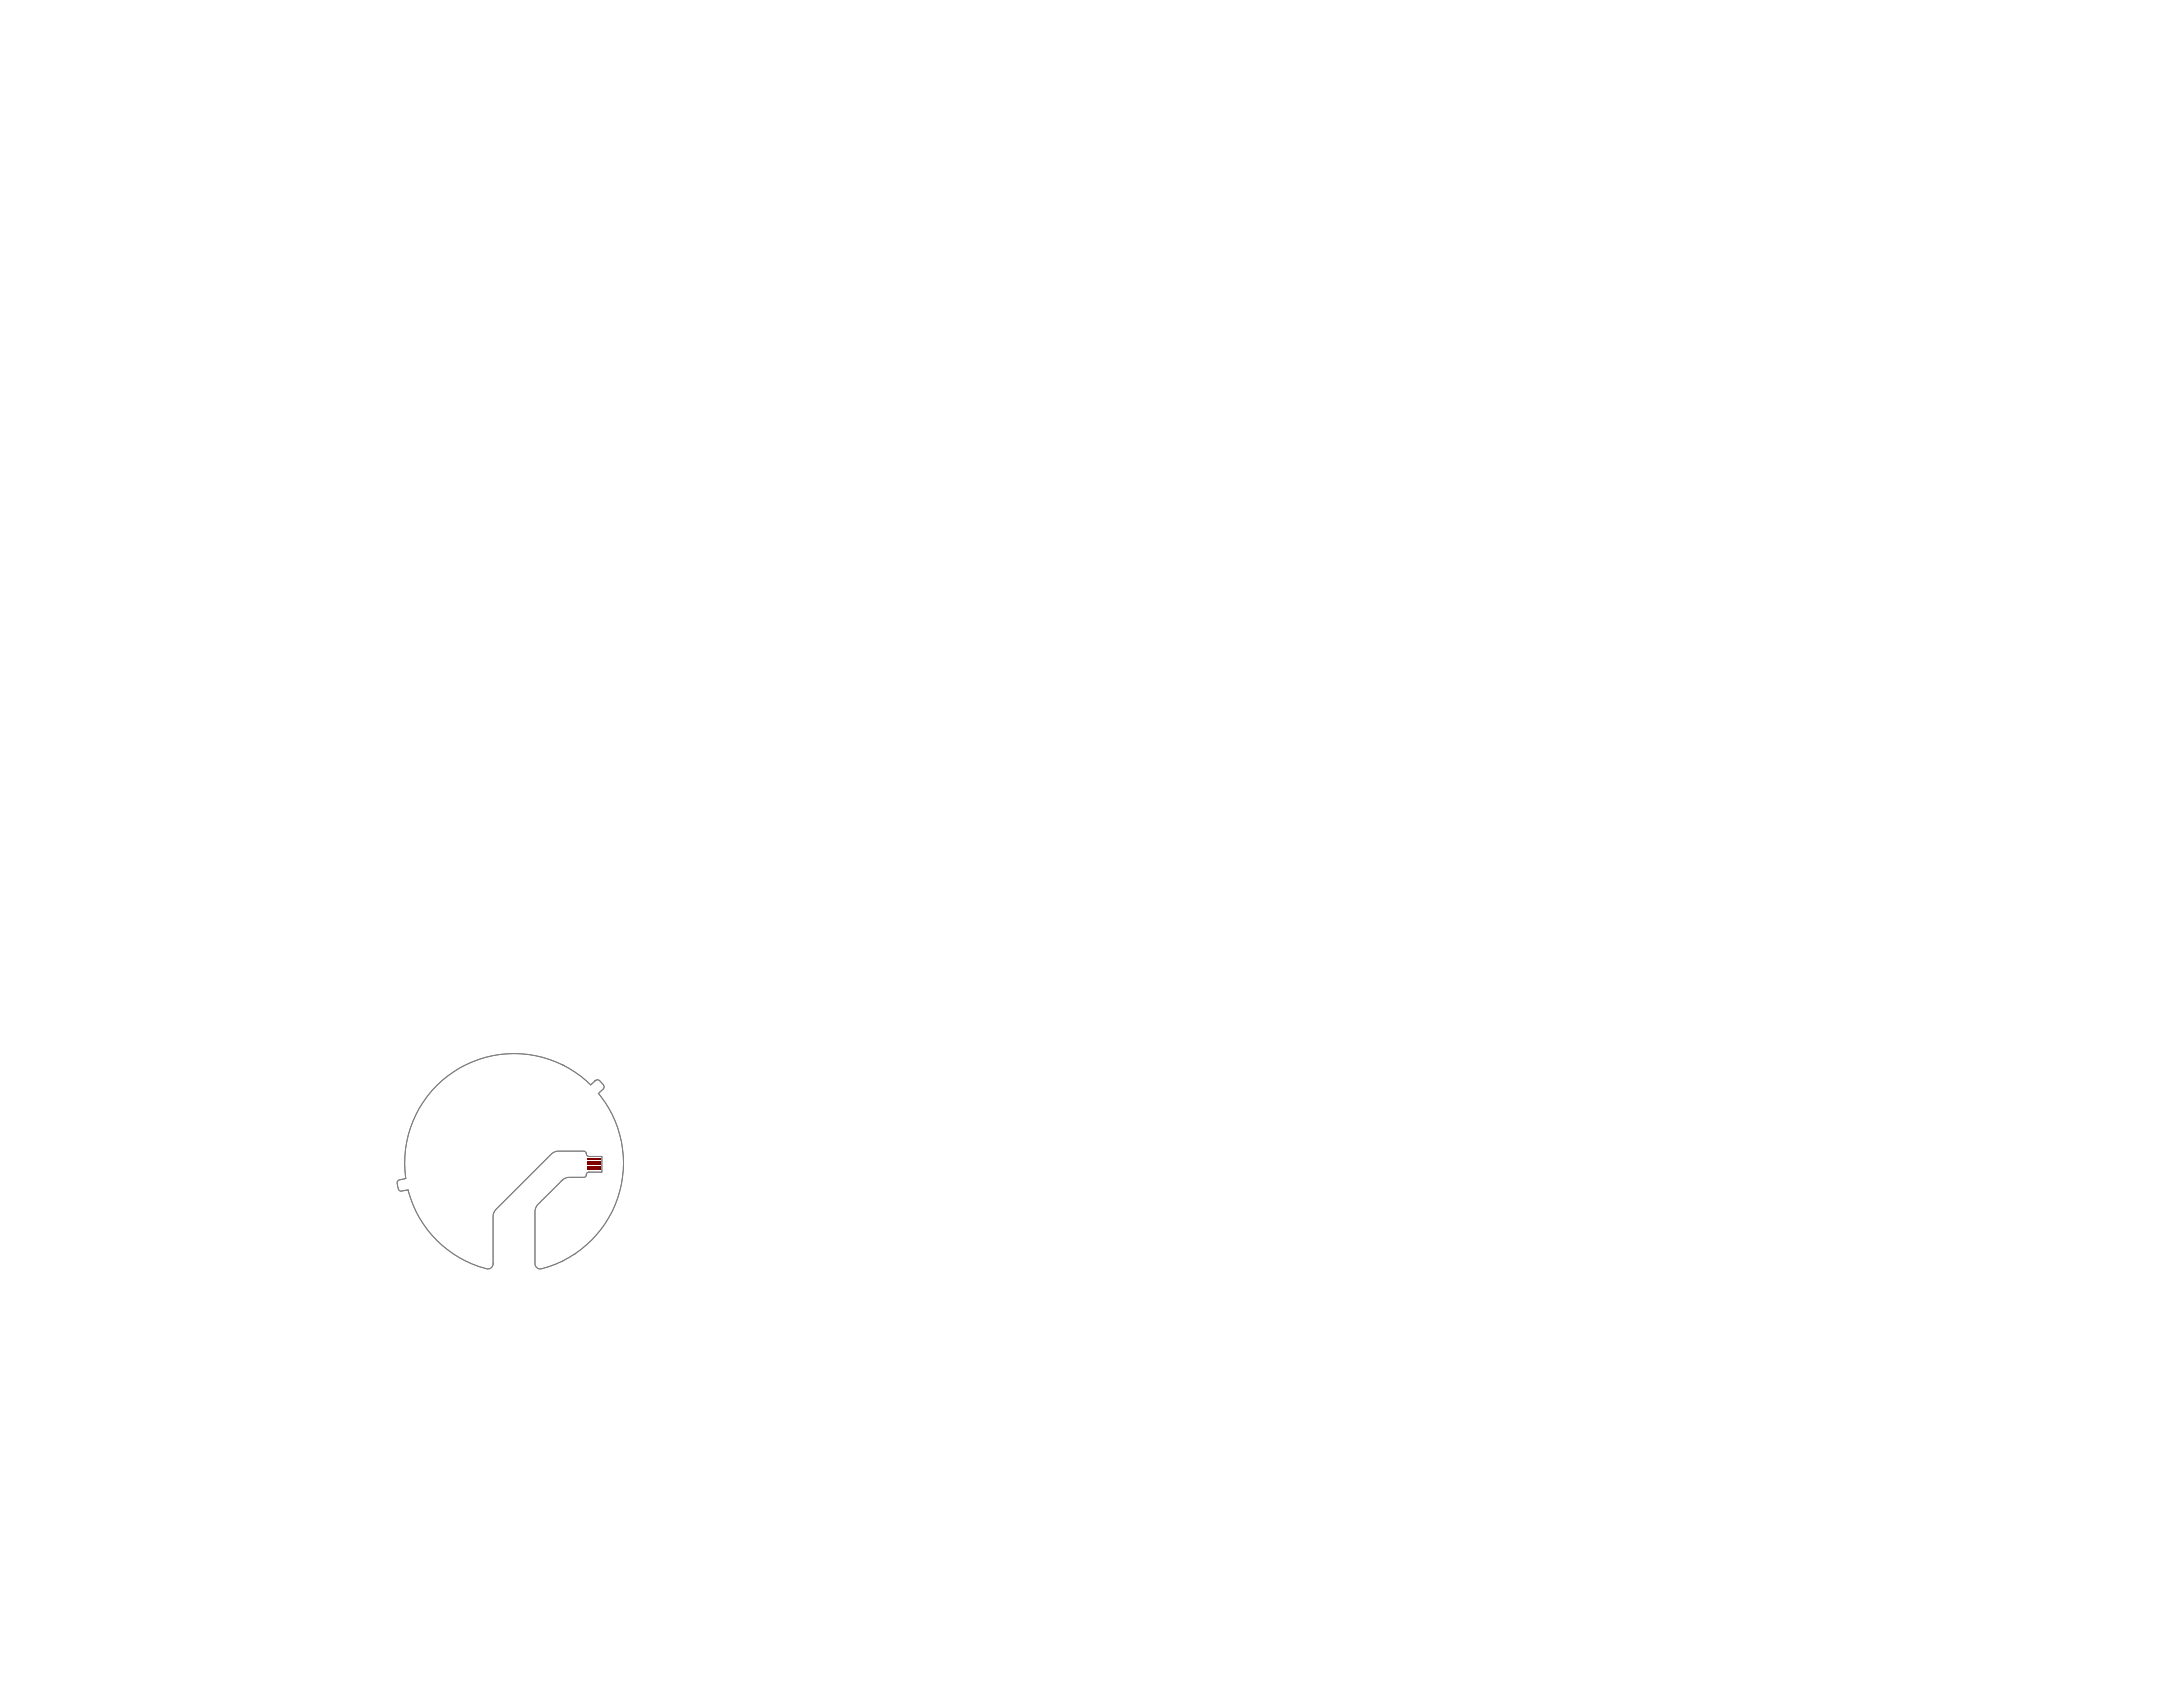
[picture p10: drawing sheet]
<svg xmlns="http://www.w3.org/2000/svg" width="279mm" height="216mm" viewBox="0 0 279 216" stroke-linecap="round" stroke-linejoin="round" font-family="sans-serif">
<path d="M55.9 138.9a14 14 0 0 1 16.1-2.6 14.1 14.1 0 0 1 3.6 2.5l.6-.5a.39 .39 0 0 1 .6 0l.4 .5a.39 .39 0 0 1 0 .6l-.6 .5a14 14 0 0 1-3 20.6l-1.6 .9-2.6 .9a.68 .68 0 0 1-.9-.6v-6.6a1.38 1.38 0 0 1 .4-1l3-3a1.38 1.38 0 0 1 1-.4h1.8a.3 .3 0 0 0 .3-.4 .32 .32 0 0 1 .4-.3h1.6v-2h-1.6a.32 .32 0 0 1-.3-.3 .35 .35 0 0 0-.4-.4h-3.2a1.3 1.3 0 0 0-1 .4l-7 7.1a1.3 1.3 0 0 0-.4 .9v6a.66 .66 0 0 1-.9 .6 14 14 0 0 1-10-10l-.7 .1a.36 .36 0 0 1-.5-.3l-.1-.3a.61 .61 0 0 1 .2-.8l.8-.2a13.9 13.9 0 0 1 4-11.9z" fill="none" stroke="#808080" stroke-width=".13"/>
<g fill="#800000">
<path d="M75.2 149.6h1.7v.1h-1.7z" fill-rule="evenodd"/>
<path d="M75.2 149.3h1.7v.1h-1.7z" fill-rule="evenodd"/>
<path d="M75.2 148.6h1.7v.1h-1.7z" fill-rule="evenodd"/>
<path d="M75.2 148.3h1.7v.1h-1.7z" fill-rule="evenodd"/>
<path d="M75.2 148.9h1.7v.2h-1.7z" fill-rule="evenodd"/>
</g>
</svg>
